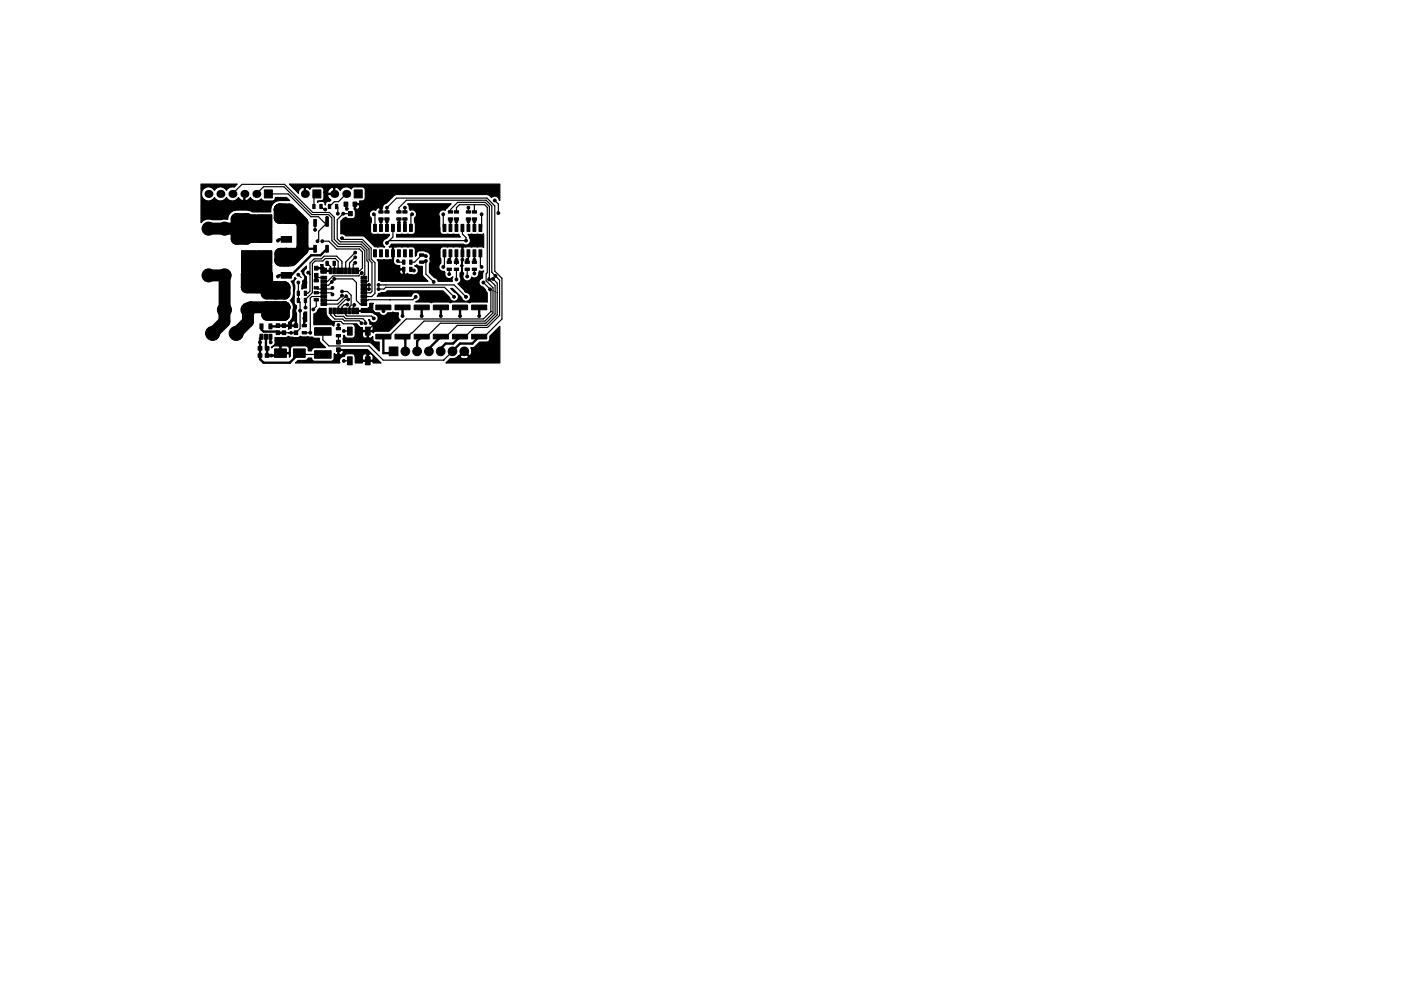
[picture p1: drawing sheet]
<svg xmlns="http://www.w3.org/2000/svg" width="297mm" height="210mm" viewBox="0 0 297 210" stroke-linecap="round" stroke-linejoin="round" font-family="sans-serif">
<g fill="#000" stroke="#000" stroke-width=".21">
<path d="M51.2 45.6h3.1v2.8h-3.1zM51.2 48.7h3.1v2.7h-3.1zM51.2 53.2h3.1v2.8h-3.1zM51.2 56.3h3.1v2.7h-3.1zM56 40.3h1.7v1.7h-1.7zM51.2 45.6h6.4v5.8h-6.4zM54.6 48.7h3v2.7h-3zM54.6 45.6h3v2.8h-3zM51.2 53.2h6.4v5.8h-6.4zM54.6 56.3h3v2.7h-3zM54.6 53.2h3v2.8h-3zM59.6 50.2h2.2v1.2h-2.2z"/>
<path d="M59.6 45.6h2.2v1.2h-2.2zM59.6 57.8h2.2v1.2h-2.2zM59.6 53.2h2.2v1.2h-2.2zM66.3 43.4h.5v.9h-.5zM66.3 40.3h1.7v1.7h-1.7zM66.5 46.6h.6v1.4h-.6zM66.5 52.1h.6v1.4h-.6zM66.6 59.3h.9v.5h-.9zM66.7 56.5h.7v.8h-.7zM66.7 58h.7v.8h-.7zM67.8 43.4h.5v.9h-.5zM68 58.6h1.2v.6h-1.2z"/>
<path d="M69.1 46.6h.5v1.4h-.5zM69.1 52.1h.5v1.4h-.5zM69.1 55.4h.5v.9h-.5zM69.6 43.4h.5v.9h-.5zM69.8 56.9h.6v1.2h-.6zM70.6 55.4h.5v.9h-.5zM71.1 43.4h.5v.9h-.5zM70.6 56.9h.6v1.2h-.6zM71.4 56.9h.6v1.2h-.6zM72.2 56.9h.6v1.2h-.6zM72.9 42.9h.8v.9h-.8zM73 56.9h.6v1.2h-.6z"/>
<path d="M73.9 44.9h.8v.9h-.8zM73.8 56.9h.6v1.2h-.6zM74.8 42.9h.8v.9h-.8zM75.1 40.3h1.7v1.7h-1.7zM74.6 56.9h.6v1.2h-.6zM75.4 56.9h.6v1.2h-.6zM76.5 58.6h1.2v.6h-1.2zM79.2 47.6h.6v1.5h-.6zM79.2 53h.6v1.5h-.6zM80.5 47.6h.6v1.5h-.6zM80.5 53h.6v1.5h-.6zM80.3 46.2h.9v.5h-.9z"/>
<path d="M80.3 44.7h.9v.5h-.9zM81.7 47.6h.6v1.5h-.6zM81.7 53h.6v1.5h-.6zM81.6 46.2h.9v.5h-.9zM81.6 44.7h.9v.5h-.9zM83 47.6h.6v1.5h-.6zM83 53h.6v1.5h-.6zM84.3 47.6h.6v1.5h-.6zM84.3 53h.6v1.5h-.6zM84.1 46.2h.9v.5h-.9zM84.1 44.7h.9v.5h-.9zM85.4 56.7h.5v.9h-.5z"/>
<path d="M85.6 47.6h.6v1.5h-.6zM85.6 53h.6v1.5h-.6zM85.4 55.2h.5v.9h-.5zM85.4 46.2h.9v.5h-.9zM85.4 44.7h.9v.5h-.9zM86.8 47.6h.6v1.5h-.6zM86.8 53h.6v1.5h-.6zM86.9 56.7h.5v.9h-.5zM86.9 55.2h.5v.9h-.5zM89 55.4h.9v.5h-.9zM89 53.9h.9v.5h-.9zM93.9 47.6h.6v1.5h-.6z"/>
<path d="M93.9 53h.6v1.5h-.6zM94.8 55.4h.9v.5h-.9zM94.8 56.9h.9v.5h-.9zM95.2 47.6h.6v1.5h-.6zM95.2 53h.6v1.5h-.6zM95.1 46.2h.9v.5h-.9zM95.1 44.7h.9v.5h-.9zM96.3 55.4h.9v.5h-.9zM96.3 56.9h.9v.5h-.9zM96.5 47.6h.6v1.5h-.6zM96.5 53h.6v1.5h-.6zM96.3 46.2h.9v.5h-.9z"/>
<path d="M96.3 44.7h.9v.5h-.9zM97.7 47.6h.6v1.5h-.6zM97.7 53h.6v1.5h-.6zM98.6 55.4h.9v.5h-.9zM98.6 56.9h.9v.5h-.9zM99 47.6h.6v1.5h-.6zM99 53h.6v1.5h-.6zM98.9 46.2h.9v.5h-.9zM98.9 44.7h.9v.5h-.9zM100.1 55.4h.9v.5h-.9zM100.1 56.9h.9v.5h-.9zM100.3 47.6h.6v1.5h-.6z"/>
<path d="M100.3 53h.6v1.5h-.6zM100.1 46.2h.9v.5h-.9zM100.1 44.7h.9v.5h-.9zM101.6 47.6h.6v1.5h-.6zM101.6 53h.6v1.5h-.6zM54.7 73.5h.8v.8h-.8zM54.7 75.1h.8v.7h-.8zM55.1 70.9h.7v1.1h-.7zM55.1 68.7h.7v1.1h-.7zM56.2 73.5h.8v.8h-.8zM56.1 70.9h.6v1.1h-.6zM56.2 75.1h.8v.7h-.8z"/>
<path d="M55.7 64.7h1.7v.9h-1.7zM55.7 61.8h1.7v.9h-1.7zM57 70.9h.7v1.1h-.7zM57 68.7h.7v1.1h-.7zM57.6 64.7h1.7v.9h-1.7zM57.6 61.8h1.7v.9h-1.7zM58.6 68.7h.7v.8h-.7zM58.6 70.2h.7v.8h-.7zM59.8 70.2h.8v.8h-.8zM59.8 68.7h.8v.8h-.8zM58.2 74h2.5v1.8h-2.5zM59.5 64.7h1.7v.9h-1.7z"/>
<path d="M59.5 61.8h1.7v.9h-1.7zM62.4 70.2h.7v.8h-.7zM62.4 68.7h.7v.8h-.7zM63 61.8h.5v.9h-.5zM63 63.3h.5v.9h-.5zM62.2 74h2.5v1.8h-2.5zM64.1 70.3h.9v.5h-.9zM64.1 68.8h.9v.5h-.9zM64.5 61.8h.5v.9h-.5zM64.5 63.3h.5v.9h-.5zM66.6 60.8h.9v.5h-.9zM66.6 63.4h.9v.5h-.9z"/>
<path d="M66.6 61.9h.9v.5h-.9zM68 59.4h1.2v.6h-1.2zM68 60.2h1.2v.6h-1.2zM68 61h1.2v.6h-1.2zM68 61.8h1.2v.6h-1.2zM68 62.6h1.2v.6h-1.2zM68 63.4h1.2v.6h-1.2zM68 64.2h1.2v.6h-1.2zM66.7 74.4h3.5v1.6h-3.5zM66.7 69.5h3.5v1.6h-3.5zM69.8 65.4h.6v1.2h-.6zM70.6 65.4h.6v1.2h-.6z"/>
<path d="M71.3 69.5h.9v.5h-.9zM71.3 71h.9v.5h-.9zM71.4 72.2h.8v.8h-.8zM71.4 73.8h.8v.8h-.8zM71.4 65.4h.6v1.2h-.6zM72.2 65.4h.6v1.2h-.6zM73 65.4h.6v1.2h-.6zM73.8 65.4h.6v1.2h-.6zM73.7 75.7h1v1.7h-1zM73.7 69.4h1v1.7h-1zM74.6 65.4h.6v1.2h-.6zM75.4 65.4h.6v1.2h-.6z"/>
<path d="M76.5 64.2h1.2v.6h-1.2zM76.5 63.4h1.2v.6h-1.2zM76.5 62.6h1.2v.6h-1.2zM76.5 61.8h1.2v.6h-1.2zM76.5 61h1.2v.6h-1.2zM76.5 60.2h1.2v.6h-1.2zM76.5 59.4h1.2v.6h-1.2zM77.5 75.7h1v1.7h-1zM77.5 69.4h1v1.7h-1zM82.5 73.6h1.9v1.9h-1.9zM79.7 70.9h3.2v1h-3.2zM79.7 64.7h3.2v1h-3.2z"/>
<path d="M83.7 70.9h3.2v1h-3.2zM83.7 64.7h3.2v1h-3.2zM87.8 70.9h3.2v1h-3.2zM87.8 64.7h3.2v1h-3.2zM91.9 70.9h3.2v1h-3.2zM91.9 64.7h3.2v1h-3.2zM95.9 70.9h3.2v1h-3.2zM95.9 64.7h3.2v1h-3.2zM100 70.9h3.2v1h-3.2zM100 64.7h3.2v1h-3.2z"/>
<circle cx="44.2" cy="48.5" r="1.39"/>
<circle cx="44.2" cy="58.4" r="1.39"/>
<circle cx="47.6" cy="48.5" r="1.39"/>
<circle cx="47.6" cy="58.4" r="1.39"/>
<circle cx="50.2" cy="48.5" r=".3"/>
<circle cx="50.2" cy="47.5" r=".3"/>
<circle cx="50.2" cy="50.7" r=".3"/>
<circle cx="50.2" cy="49.7" r=".3"/>
<circle cx="50.2" cy="46.5" r=".3"/>
<circle cx="58.9" cy="51" r=".3"/>
<circle cx="58.9" cy="58.7" r=".3"/>
<circle cx="59.3" cy="46.2" r=".3"/>
<circle cx="59.4" cy="53.8" r=".3"/>
<circle cx="59.4" cy="44.4" r=".3"/>
<circle cx="59.4" cy="55.2" r=".3"/>
<circle cx="60.5" cy="44.4" r=".3"/>
<circle cx="60.5" cy="55.2" r=".3"/>
<circle cx="61.3" cy="44.4" r=".3"/>
<circle cx="61.5" cy="55.2" r=".3"/>
<circle cx="62.1" cy="45.2" r=".3"/>
<circle cx="62.4" cy="54.6" r=".3"/>
<circle cx="62.7" cy="45.8" r=".3"/>
<circle cx="63.2" cy="53.8" r=".3"/>
<circle cx="63.2" cy="58.3" r=".3"/>
<circle cx="63.3" cy="59.9" r=".3"/>
<circle cx="64.8" cy="59.9" r=".3"/>
<circle cx="65.3" cy="57.8" r=".3"/>
<circle cx="66.8" cy="48.8" r=".3"/>
<circle cx="67.1" cy="59" r=".3"/>
<circle cx="67.3" cy="51.2" r=".3"/>
<circle cx="68.3" cy="51.2" r=".3"/>
<circle cx="68.3" cy="56.9" r=".3"/>
<circle cx="69" cy="44.4" r=".3"/>
<circle cx="69.3" cy="46.2" r=".3"/>
<circle cx="70.4" cy="59.8" r=".3"/>
<circle cx="70.9" cy="59.2" r=".3"/>
<circle cx="71.6" cy="45.3" r=".3"/>
<circle cx="72.5" cy="50.5" r=".3"/>
<circle cx="72.8" cy="45.3" r=".3"/>
<circle cx="73.5" cy="44.3" r=".3"/>
<circle cx="75.3" cy="55.7" r=".3"/>
<circle cx="75.3" cy="54.6" r=".3"/>
<circle cx="75.3" cy="53.6" r=".3"/>
<circle cx="76.7" cy="57.9" r=".3"/>
<circle cx="79.2" cy="45.5" r=".3"/>
<circle cx="80.8" cy="47" r=".3"/>
<circle cx="80.8" cy="44.2" r=".3"/>
<circle cx="82" cy="51.6" r=".3"/>
<circle cx="82" cy="47" r=".3"/>
<circle cx="82" cy="44.1" r=".3"/>
<circle cx="84.3" cy="55.4" r=".3"/>
<circle cx="84.6" cy="47.2" r=".3"/>
<circle cx="85.9" cy="47.2" r=".3"/>
<circle cx="85.9" cy="44.1" r=".3"/>
<circle cx="87.4" cy="45.5" r=".3"/>
<circle cx="87.8" cy="57.4" r=".3"/>
<circle cx="90.3" cy="55.4" r=".3"/>
<circle cx="90.3" cy="54.4" r=".3"/>
<circle cx="90.7" cy="49" r=".3"/>
<circle cx="91.9" cy="59.8" r=".3"/>
<circle cx="94" cy="45.5" r=".3"/>
<circle cx="94" cy="56.6" r=".3"/>
<circle cx="95.3" cy="58.2" r=".3"/>
<circle cx="95.3" cy="55.1" r=".3"/>
<circle cx="95.5" cy="47" r=".3"/>
<circle cx="96.8" cy="59.3" r=".3"/>
<circle cx="96.8" cy="47" r=".3"/>
<circle cx="96.8" cy="55.1" r=".3"/>
<circle cx="98" cy="55.1" r=".3"/>
<circle cx="98.8" cy="51" r=".3"/>
<circle cx="99.1" cy="55.1" r=".3"/>
<circle cx="99.1" cy="58.7" r=".3"/>
<circle cx="99.3" cy="44.1" r=".3"/>
<circle cx="99.3" cy="47" r=".3"/>
<circle cx="100.6" cy="55.1" r=".3"/>
<circle cx="100.6" cy="58" r=".3"/>
<circle cx="100.6" cy="47" r=".3"/>
<circle cx="102.1" cy="45.5" r=".3"/>
<circle cx="102.1" cy="56.6" r=".3"/>
<circle cx="102.5" cy="59.9" r=".3"/>
<circle cx="103.7" cy="59.3" r=".3"/>
<circle cx="104.5" cy="59.2" r=".3"/>
<circle cx="104.9" cy="42.5" r=".3"/>
<circle cx="105" cy="58.5" r=".3"/>
<circle cx="105.7" cy="45.2" r=".3"/>
<circle cx="45.1" cy="70.7" r="1.5"/>
<circle cx="47.6" cy="65.7" r="1.5"/>
<circle cx="50.1" cy="70.7" r="1.5"/>
<circle cx="52.3" cy="61" r=".3"/>
<circle cx="52.6" cy="65.7" r="1.5"/>
<circle cx="54.4" cy="61" r=".3"/>
<circle cx="55.1" cy="72.6" r=".3"/>
<circle cx="56.6" cy="61" r=".3"/>
<circle cx="56.6" cy="66.8" r=".3"/>
<circle cx="57.4" cy="72.6" r=".3"/>
<circle cx="57.5" cy="66.8" r=".3"/>
<circle cx="57.5" cy="75.4" r=".3"/>
<circle cx="58.4" cy="61" r=".3"/>
<circle cx="58.5" cy="66.8" r=".3"/>
<circle cx="59.4" cy="66.8" r=".3"/>
<circle cx="60.2" cy="66.8" r=".3"/>
<circle cx="60.3" cy="61" r=".3"/>
<circle cx="61.3" cy="69.1" r=".3"/>
<circle cx="61.7" cy="70.6" r=".3"/>
<circle cx="63.6" cy="65.9" r=".3"/>
<circle cx="64.5" cy="67.6" r=".3"/>
<circle cx="64.8" cy="65.3" r=".3"/>
<circle cx="65.8" cy="70.6" r=".3"/>
<circle cx="66.4" cy="65.7" r=".3"/>
<circle cx="68.6" cy="67.3" r=".3"/>
<circle cx="70.5" cy="62.5" r=".3"/>
<circle cx="70.5" cy="61.1" r=".3"/>
<circle cx="71.8" cy="69" r=".3"/>
<circle cx="72.5" cy="61.8" r=".3"/>
<circle cx="72.5" cy="62.7" r=".3"/>
<circle cx="72.9" cy="76.6" r=".3"/>
<circle cx="72.9" cy="70.2" r=".3"/>
<circle cx="73.4" cy="62.9" r=".3"/>
<circle cx="73.7" cy="64.6" r=".3"/>
<circle cx="73.8" cy="63.5" r=".3"/>
<circle cx="75.1" cy="64.7" r=".3"/>
<circle cx="76.6" cy="68.6" r=".3"/>
<circle cx="77.5" cy="68.6" r=".3"/>
<circle cx="78" cy="75.2" r=".3"/>
<circle cx="78" cy="71.9" r=".3"/>
<circle cx="78.2" cy="60.4" r=".3"/>
<circle cx="78.2" cy="61.3" r=".3"/>
<circle cx="79.2" cy="67.6" r=".3"/>
<circle cx="80.3" cy="61.3" r=".3"/>
<circle cx="80.3" cy="60.4" r=".3"/>
<circle cx="80.5" cy="67.6" r=".3"/>
<circle cx="81.3" cy="66" r=".3"/>
<circle cx="85.3" cy="67.1" r=".3"/>
<circle cx="85.9" cy="74.5" r=".92"/>
<circle cx="88.1" cy="63" r=".3"/>
<circle cx="88.4" cy="74.5" r=".92"/>
<circle cx="89.4" cy="67.1" r=".3"/>
<circle cx="90.9" cy="74.5" r=".92"/>
<circle cx="93.4" cy="74.5" r=".93"/>
<circle cx="93.5" cy="67.1" r=".3"/>
<circle cx="95.9" cy="74.5" r=".92"/>
<circle cx="96.3" cy="63" r=".3"/>
<circle cx="97.5" cy="67.1" r=".3"/>
<circle cx="98.4" cy="74.5" r=".93"/>
<circle cx="98.8" cy="63" r=".3"/>
<circle cx="98.8" cy="61.7" r=".3"/>
<circle cx="101.6" cy="67.1" r=".3"/>
<circle cx="103.9" cy="61.4" r=".3"/>
</g>
<g fill="#000">
<circle cx="44.2" cy="41.1" r=".85"/>
<circle cx="46.7" cy="41.1" r=".85"/>
<circle cx="49.3" cy="41.1" r=".85"/>
<circle cx="51.8" cy="41.1" r=".85"/>
<circle cx="54.4" cy="41.1" r=".85"/>
<circle cx="64.6" cy="41.1" r=".85"/>
<circle cx="70.9" cy="41.1" r=".85"/>
<circle cx="73.4" cy="41.1" r=".85"/>
</g>
<g fill="none" stroke="#000" stroke-width=".25">
<path d="M49.3 41.1l2-2h9l6 6h3.5l1.1 1v4.7l1 1h4.7l1.2 1.2v2.3l.3 .3v4l-1 .1M54.4 41.1l1.5-1.5h4.3l5.9 5.9h3.6l.7 .7v4.8l1.2 1.3h4.9l.8 .9v5l-.2 .2v.5M56.9 41.1h4.2l4.8 4.9h1.6l1.3 1.3h.5M63.2 58.3l.7 .6M63.3 59.9v3.8l.3 .4v5.6l-.9 .9M65.3 57.8l.4 .4M66.8 47.3v1.5M67.1 59h.1M67.1 58.4v1.2M67.1 58.9h1.5M67.1 59.6h.1M67.2 41.1l-.6 .7v2"/>
<path d="M68.1 43.8l.6 .6h.3M68.3 51.2h1.4l1.7 1.6h4.8l.6 .7v3.4l-.5 .6h-.6M68.3 51.2h.1M69.3 47.3l-1.7 1.8v1.8l-.3 .3M69.3 46.2v1.1M69.4 55.9l.7 .7-.1 .9h-1l-.7-.6h-1.2M70.4 59.8l-.7 .7h-1.1M70.9 55.9v1.6M70.9 59.2h3.9l.8 .7v3.8l.7 .8h.8M71.4 43.8l.2 .3v1.2M71.7 57.5v-2.1l-.6-.5h-2.1l-.5 .5h-1.7l-.6 .5v6.2l-1.4 1.4v1.8M72.5 57.5v-2l-1.1-1.1h-2.7l-.6 .5h-1.5l-.9 .9v6l-.4 .4h-.5"/>
<path d="M72.5 50.5l.3 .3h4l1.9 1.8v2.3l.8 .8v6.5l-.7 .7h-1.7M73.3 43.3v.8l.2 .2M73.4 41.1l-1.6 1.7h-.9l-1 1M74.3 45.3h-1.5l-1.3 1.3v4.1l.6 .6h4.6l1.5 1.5v2.3l.7 .6v6.1l-.3 .3h-1.5M75.3 54.6l-1.2 1.2v1.7M75.3 53.6l-2 2v1.9M75.3 55.7l-.4 .5v1.3M75.7 57.5h.1M76.7 57.9l-.6 .6h-5.5l-1.2 1.2h-.8M79.2 45.5l.3 .2v2.6M80.8 44.1v.9M80.8 46.5v1.8"/>
<path d="M82 45v-.9l2.1-2.1h19.2l1.6 1.7v13.8l1.5 1.5v8.7l-3.7 3.7h-1.1M82 46.5v1.8M83.3 48.3v2l-1.3 1.3M84.3 55.4l.3 .2h1M84.6 45v-.9l1.6-1.6h16.9l1.2 1.2v14.1l1.6 1.6v7.5l-2.5 2.6h-2.8l-2 1.9h-1.1M84.6 46.5v1.8M85.9 44.1v.9M85.9 46.5v1.8M87.1 57.1h.4l.3 .3M87.4 45.5l-.3 .2v2.6M89.4 55.6h.7l.2-.2v2.8l1.6 1.6M90.3 54.4l-.2-.3h-.7l-1.5 1.5h-.8"/>
<path d="M94 45.5v2.6l.2 .2M94.2 53.7v2.4l-.2 .5M95.2 57.1v1.1M95.5 45v-.5l1.5-1.6h5.9l.9 .9-.1 15.5 1.3 1.3v6l-2 2h-9.6l-2.9 2.8h-1.1M95.5 46.5v1.8M95.5 53.7v1.7l-.3 .2v-.5M96.8 45v-.9l.6-.7h5.3l.6 .6v13.8l-.2 .3v1.5l1.4 1.4v5.4l-1.7 1.7h-12.9l-3.5 3.3h-1.1M96.8 46.5v1.8M96.8 53.7v2.4M96.8 57.1v2.2M98 48.3v1.4l.8 .7v.6h-16.3M98 53.7v7.3l.8 .7"/>
<path d="M99.1 57.1v1.6M99.3 44.1v.9M99.3 46.5v1.8M99.3 53.7v1.2l-.2 .2v.5M100.6 43.4v1.6M100.6 46.5v1.8M100.6 53.7v1.9M100.6 57.1v.9M101.9 53.7v2.7l.2 .2M102.1 45.5v2.6l-.2 .2M102.5 59.9l1.4 1.5M104.5 59.2l.9 .9v6.7l-2.2 2.2h-6.2l-2.4 2.4h-1.1"/>
<path d="M104.9 42.5l.8 .8v1.9M55.1 72.6v2.8M59.5 74.9l-.5 .5h-1.5M60.2 70.6h2.8M61.2 70.6h.1M61.7 70.5l.1 .1M63.5 74.9l.2 .3h4.8M64.5 67.6v1.5M64.8 65.3h.1M67.1 62.1h3.2l.3 .4h-.1M67.1 63.6v1.4l-.7 .7M67.1 61.1l.2 .2h3l.2-.2"/>
<path d="M68.5 70.3v1.8l1.2 1.3h8.5l3 3h12.9M68.6 67.3l.9 .9h2.8l.5 .5h2.8l1.5 1.6h.9M68.6 62.1h.1M68.6 62.9h-2.5l-.3 .3v7.4h-1.3M70.1 63.7h.1M70.1 66v.8l.9 .9h1.7l.3 .4h3.2l.4 .5M70.9 66v.8l.3 .3h1.6l.5 .5h3.6l.6 .6v.4M71.8 69v.7M71.8 71.2v1.4M72.5 62.7l-1 1h-2.9M72.5 61.8h1.2l.7 .8v2.2l-.3 .3v.9M72.9 70.2h1.2"/>
<path d="M73.3 66v.8l.2 .3h5.2l.5 .5M73.4 62.9l-1.8 1.6h-3M73.7 64.6h-.7l-.5 .5v.9M73.8 63.5h-.5l-1.6 1.6v.9M74.1 70.2l.1 .1M74.2 76.6h-1.3M75.1 64.7l-.2 .2v1.1M75.7 66h3.5l1.3 1.3v.3l-2.5 2.5v1.8M77.1 64.5h.1M77.1 61.3h1.1M77.1 60.5h1.2M78 70.3h.1"/>
<path d="M78 75.2v1.3M78 76.5v.1M78.2 61.3h.1M80.3 61.3h1.1l.4-.3h12.4l2.1 2M80.3 60.4h16l2.5 2.6M82.6 63.6h.1M88.1 63l-.6 .6h-9.4l-1 .1M94.1 76.4h-.1M95.9 74.5l-1.8 1.9M103.9 61.4l.2 .2v4.5M103.9 61.4h.1M104.1 66.1h.1"/>
<path d="M104.1 66.1l-1.6 1.6h-16.4l-3.7 3.7h-1.1M104.5 61.7h.1M105 61.9h.1M105.4 62.1h.1"/>
</g>
<g fill="none" stroke="#000" stroke-width=".5">
<path d="M60.7 50.8h-1.5l-.3 .2M64.1 52.6h.4M64.3 52.6l-.2 .2h2.7M69.3 52.8l-1.3 1.4h-2l-4.3 4.2h-2.5l-.3 .3M55.1 72.6h.1M55.4 71.5l-.3 .3v4.4l.8 .8h5.5l2.1-2.1M55.4 69.3v.6l.5 .5h2.8l.2 .2h1.3M56.4 71.5v2.2l.2 .2M56.6 75.4h2.4M57.3 71.5l.1 1.1M58.9 69.1l-.1 .2h-1.5M81.3 71.4v3.5h1.8l.3-.4"/>
<path d="M81.3 65.2v.8M85.3 71.4l.6 .6v2.5M85.3 65.2v1.9M89.4 71.4l-1 1v2.1M89.4 65.2v1.9M93.5 71.4l-2.6 2.6v.5M93.5 65.2v1.9M97.5 71.4l-1.4 1.5h-1.6l-1.1 1v.6M97.5 65.2v1.9M101.6 71.4l-1.5 1.5h-2.6l-1.6 1.6M101.6 65.2v1.9"/>
</g>
<g fill="none" stroke="#000" stroke-width="2.5">
<path d="M44.2 48.5h10.2M44.2 58.4h3.4v9.8l-2.5 2.5M50.2 46.5h2.2l2 2-2.1 2.2h-2.1zM54.4 56.1l2.2 2.3v2.6M54.4 56.1l-2.1 2.1v2.8h8v1.3h-3.8M54.4 56.1v4.9M59.3 46.2v-1.8h2l2.8 2.8v5.8l-.9 .8h-3.8v1.4h2.2M59.3 46.2h3.8M59.4 44.4v1.7l-.1 .1M60.7 46.2h.1M60.7 53.8h.1M60.7 53.8l.4 .4v1l.1-.1"/>
<path d="M61.1 54.6h1.3M62.1 45.2v1M62.7 45.8l-.3 .4M62.7 54.4l-.9 .8M54.4 60.2l.8 .8M56.5 65.2l.1 .1v1.5h3.6v-1.5l.1-.1h-7.2l-.5 .5v2.5l-2.5 2.5"/>
</g>
<g fill="#000" stroke="#000" stroke-width=".25">
<path d="M42.6 39.1h7.7l-.7 .6a1.37 1.37 0 0 0-1.6 .7 1.44 1.44 0 0 0-2.5 0 1.48 1.48 0 0 0-2.3-.4 1.48 1.48 0 0 0 0 2.3 1.48 1.48 0 0 0 2.3-.4 1.44 1.44 0 0 0 2.5 0 1.44 1.44 0 0 0 2.6 0l.4 .5 .5 .2 .2-.1v-1.5h.3l-.1 1.5 .3 .1 .4-.2 .5-.5a1.45 1.45 0 0 0 2.3 .3l.2 .2 .4 .2h1.7a.66 .66 0 0 0 .7-.7h2.4l.6 .7a4.5 4.5 0 0 0-3.4 .5l-.5 .6-.1 1.3h-3.9l-.4-.3a7.6 7.6 0 0 0-3.7 0 1.92 1.92 0 0 0-1.1 1.9h-3.4a1.91 1.91 0 0 0-2.3 .6zM61.7 59.7h.1a.79 .79 0 0 0 .7-.8l.3 .2a.92 .92 0 0 0-.3 1.4l-.1 2.5a1.93 1.93 0 0 0 .1 1.6l.4 .2v.5a.91 .91 0 0 0 0 1.2v2.7h-1l-.2 .5-.6 .1 .1-.4-.2-.2h-2.2v-.3l2.2 .1 .2-.4h.5l.2 .4h.7v-.8a.51 .51 0 0 0-.5-.1 .51 .51 0 0 0-.4 .5h-.5l-.1-.2a2.25 2.25 0 0 0 1-2.6 1.78 1.78 0 0 0-.6-2.1l.2-.1a3.6 3.6 0 0 0 0-3.9zM65 56.4v.6a.92 .92 0 0 0-.6 .8 .92 .92 0 0 0 .6 .9v2.4l-.7 .1-.3 .2 .1-1.8a.85 .85 0 0 0 .5-.7 .85 .85 0 0 0-.4-.8l-.4-.5zM67 56.8h.9l.2-.2-.1-.5 .5 .1a.53 .53 0 0 0 .1 .5 .53 .53 0 0 0 .6 .2l.1 .4h.7v.3h-.7l-.1 .4h-1.1v-.8l-.2-.2h-.9zM69.2 55.7h.3v.3h-.3zM86.4 43.3l9.3-.1-1.1 1.1-.2 .3a.94 .94 0 0 0-1.1 .2 .94 .94 0 0 0-.1 1.2l.1 3.1a.65 .65 0 0 0 .6 .6h3.4l.3 .6h-13.5v-.6h2.3a1.21 1.21 0 0 0 1.7-.6l-.2-2.8a.94 .94 0 0 0 .3-1.3 .94 .94 0 0 0-1.3-.4l-.1-.3a.91 .91 0 0 0-.4-1zM80.3 62.3l.5-.2a1.17 1.17 0 0 0 1.3-.4h11.8l1.4 1.4a.95 .95 0 0 0 1 .8 .95 .95 0 0 0 .9-.9 .95 .95 0 0 0-.8-.9l-.8-.9h.4l1.9 1.9a.95 .95 0 0 0 1 .8 .95 .95 0 0 0 .9-.9 .95 .95 0 0 0-.9-.9l-1.8-1.9a.92 .92 0 0 0 .4-1.5v-.8a1.09 1.09 0 0 0 .1-1.5 1.21 1.21 0 0 0 .2-1.3l.1-.1 .1 .4a.9 .9 0 0 0 .2 1 1.37 1.37 0 0 0 .1 1.7 .94 .94 0 0 0 .4 1.5 .94 .94 0 0 0 1.3-.8 .94 .94 0 0 0 1.1 0 .94 .94 0 0 0 .4-1l.2-.3 .2 .1 .6-.1-.2 .6v.9a.95 .95 0 0 0-.8 1 .95 .95 0 0 0 .8 .9l.7 .6 .3 .6v2h-3.3a.63 .63 0 0 1-.9 0h-3.2a.63 .63 0 0 1-.8 0h-3.2a.63 .63 0 0 1-.9 0h-2.9l.2-.2a.95 .95 0 0 0 .8-1 .95 .95 0 0 0-.9-.9 .95 .95 0 0 0-1 .8h-7.2zM82.9 51.8h15.3a.97 .97 0 0 0 1.3-.1 .97 .97 0 0 0 .1-1.3l-.4-.7 .7-.1 2.3 .1 .3-.1v2.9l-.3-.1h-3.9l-.1 .1v1.4h-.3v-1.4l-.1-.1h-2.8a1.21 1.21 0 0 0-1.7 .6l.2 2.8a.98 .98 0 0 0-.4 1.2 .98 .98 0 0 0 1.1 .6l.1 .2a.96 .96 0 0 0 .5 1.2 .96 .96 0 0 0 1.2-.3l-.2 .4 .1 .6h-3a.91 .91 0 0 0-.8-.8l-1-1.1v-1.9a.92 .92 0 0 0 0-1 .95 .95 0 0 0-.8-1.5 1.79 1.79 0 0 0-1.8 0l-.2 .7-.2 .3v-1.4a.65 .65 0 0 0-.7-.6h-3.8l-.2 .1v2.5a1.12 1.12 0 0 0 1.4 1.4l-.1 .5 .2 .1h.9l-.1 1.1 .3 .1 .4-.2a.89 .89 0 0 0 1 .2 .98 .98 0 0 0 1.3-.6 .98 .98 0 0 0-.8-1.2l.5-.2 .3 .3h.8l.1 2 1.1 1.2h-9.9l-.5-.2v-2.1h4.4a.51 .51 0 0 0 .2 .6 .51 .51 0 0 0 .6 .1v-.8h-.6l-.2 .1h-4.4v-1.7l-.3-.6h3l.2-.1v-2.5l-.2-.1h-.5zM61.3 39.1h44.7v3.4a1.05 1.05 0 0 0-.7-.8 1.05 1.05 0 0 0-1.1 .2l-.4-.4-.5-.2h-19.2l-.6 .2-1.6 1.6a1.75 1.75 0 0 0-1 1.7v.3h-.3v-.9a.58 .58 0 0 0-.6-.1 .58 .58 0 0 0-.3 .5 .94 .94 0 0 0-1.3 .4 .94 .94 0 0 0 .3 1.3l-.1 2.8a.65 .65 0 0 0 .6 .6h3.4v.3l-.7 .6a.94 .94 0 0 0-.8 .8 .94 .94 0 0 0 .5 1h-2.2l-2.3-2.3-3.8-.1a.92 .92 0 0 0-1-.4v-2.7l.6-.6 .4-.2 .1 .1a1.39 1.39 0 0 0 1.9-.2 1.93 1.93 0 0 0-.1-1.6l-.2-.1 .1-.9h.3v.8a.55 .55 0 0 0 .7 0 .55 .55 0 0 0 0-.8h-1v-.2h1l.2-.2-.1-.4h.6a.65 .65 0 0 0 .6-.6v-1.7a.65 .65 0 0 0-.6-.7l-1.9 .1-.4 .4a1.45 1.45 0 0 0-2.4 .3l-.5-.5-.4-.2-.2 .1v1.5h-1.5a1.02 1.02 0 0 0 .7 1.1l-.3 .3a.72 .72 0 0 0-.9 .8 .92 .92 0 0 0-.6-.8 .92 .92 0 0 0-1 .2l-.1-.3h.7a.65 .65 0 0 0 .7-.6v-1.2h.7l.1 .2h1.2v-1.2a1.08 1.08 0 0 0-1.3 1h-.7a.89 .89 0 0 0-.4-1.1l-2-.1-.4 .2-.2 .3-.7-.4-.2 .1v1.5h-.3v-1.5a1.08 1.08 0 0 0-1.3 1l.1 .2zM56.5 73.8h.3v1.8h-.3zM57.2 69.1h.3v.3h-.3zM58.3 71.6h1.3a1.47 1.47 0 0 0 1.5-.2h.1a4.1 4.1 0 0 0 2.4 .1l.1-.2a1.94 1.94 0 0 0 1.5 .1l1 .1 .5 .3h1l.2 .8 1.1 1.2h-2.3a.65 .65 0 0 0-.6 .6h-.7a.79 .79 0 0 0-.7-1h-2.5a.65 .65 0 0 0-.6 .6v1.6l-.2 .2v-.6l-.2-.1h-1.9v-1.6h.3v1.3h1.6l.2-.2v-.7l-.3-.4a2.04 2.04 0 0 0-1.8 0l-.1-.1h-1.1l-.6 .4 .2-.3a.93 .93 0 0 0 .6-1.3z"/>
<path d="M64.5 66.2h.5v2l-.4 .2 .1 .8h-.3v-2.7zM67.7 65.4l1.5 .1v1.1l.2 .5a2.52 2.52 0 0 0 1.6 1.4l-.3 .7-.5-.3h-3.7v-2.3a.91 .91 0 0 0 .9-.8zM75.8 65.8h.7l.1-.3h1.1a.65 .65 0 0 0 .7-.7v-.4h.8l-.1 .1a2.06 2.06 0 0 0 .1 1.7l.5 .2h.7a.92 .92 0 0 0 .9 .6 .92 .92 0 0 0 .9-.6h.7a.63 .63 0 0 1 .8 0h.8v.3a.89 .89 0 0 0 .4 1.2l-2.4 2.4h-2.8l-.6 .3-.2-.2h-.8v1.2a.58 .58 0 0 0 .9-.2 .9 .9 0 0 0 .4 1.1l1 .1v1.9l-1.9-1.8-5.7-.1-.1-.7 .2-.7h.1a.63 .63 0 0 0 .7 .5h1a.65 .65 0 0 0 .6-.6v-.6h1.5v.7a.61 .61 0 0 0 1 .4v-1.2l-2.5 .1v-1.3l-.3-.4h.7a.93 .93 0 0 0 1.1 .7v.5l.2 .1h1.9l.2-.1v-.7a.63 .63 0 0 0-.7-.5l-.3-1h.2a.98 .98 0 0 0 1.8 .3 .98 .98 0 0 0-.8-1.6l-.6-.2h-2.1l-.1-.2h-.7zM63.2 76.5h1.5l.5-.2 .1-.3h.8a.65 .65 0 0 0 .6 .7h3.5a.65 .65 0 0 0 .7-.7v-1a.48 .48 0 0 0 .7 .1v-.8h.3v.8a.53 .53 0 0 0 .7 0 .53 .53 0 0 0 0-.8h-1v-.1h6.3l2.9 2.8h-1.7l-.2-.3h-1.9l-.2 .3h-1.5v-1.4h1.5v.7l.2 .1h.8v-1.2h.3v1.2h.8l.2-.1v-.7a.61 .61 0 0 0-1-.4h-.3a.6 .6 0 0 0-1 .4h-1.5l-.2-.4a2.02 2.02 0 0 0-1.7-.1l-.4 .5a.93 .93 0 0 0-.9 .4 .93 .93 0 0 0 0 1h-9.5zM94.5 77l1-.9a1.43 1.43 0 0 0 1.5-.5h.5a1.09 1.09 0 0 0 1.9 0l-1-.9-.9 .9h-.5l1.4-1.3 1.1 1.2a1.2 1.2 0 0 0 .3-1.7l.7-.1 1.2-1.1h1.5a.65 .65 0 0 0 .6-.7v-.6l2.2-2.1v7.8z"/>
</g>
</svg>
